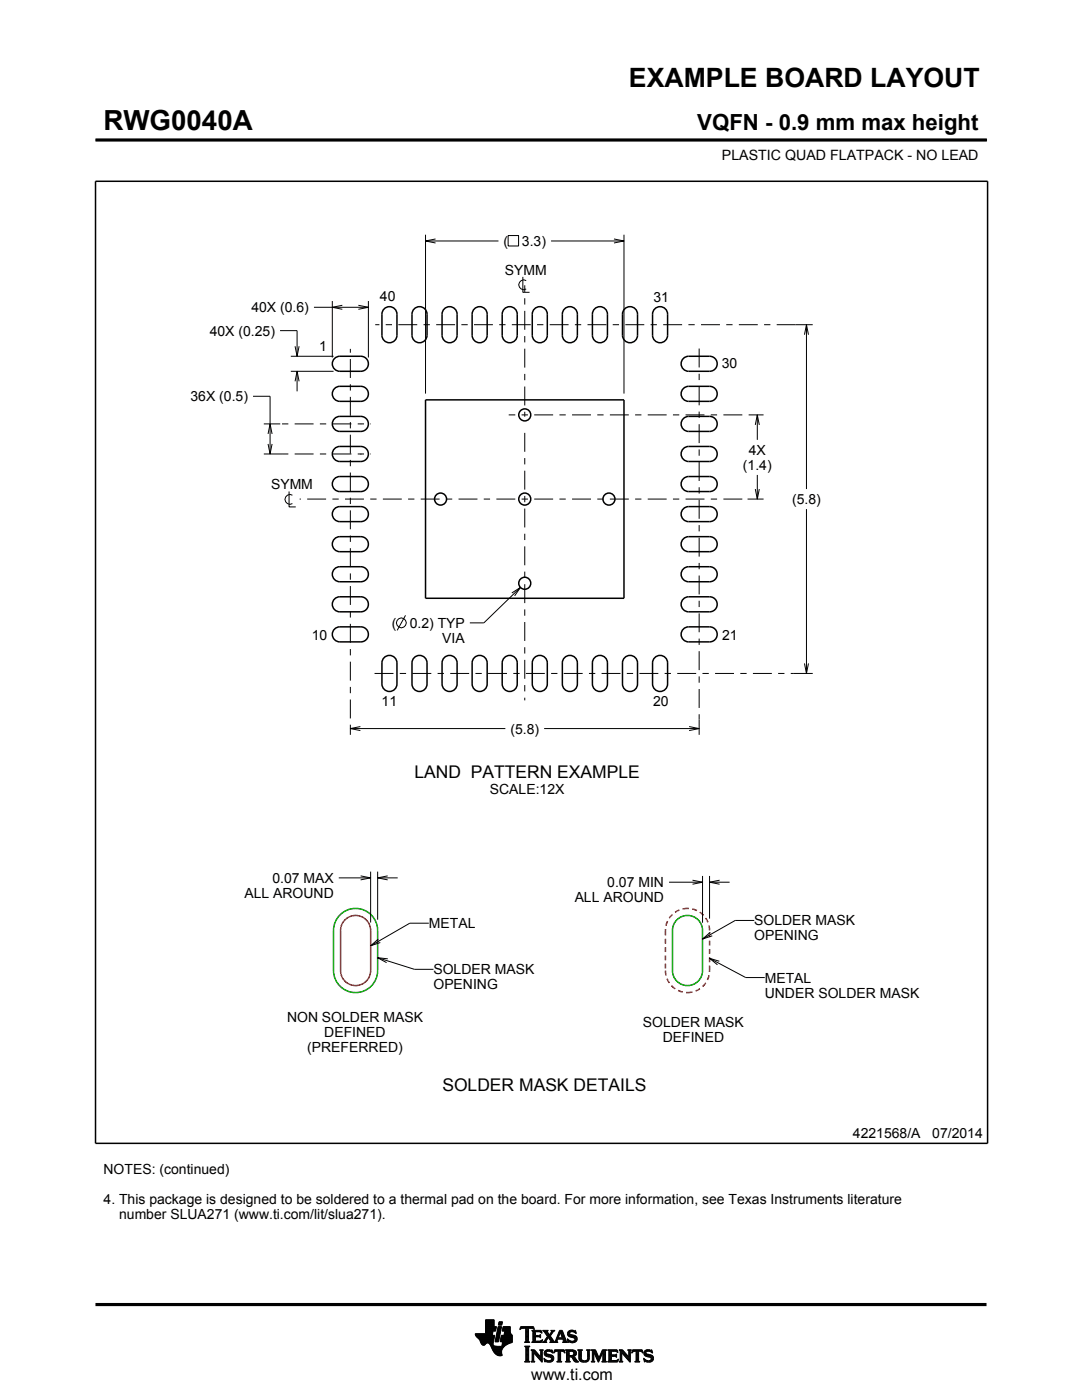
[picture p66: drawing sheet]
<svg xmlns="http://www.w3.org/2000/svg" width="216mm" height="279mm" viewBox="0 0 216 279" stroke-linecap="round" stroke-linejoin="round" font-family="sans-serif">
<defs><g id="words">
<text font-size="5.5" x="20.6" y="26">RWG0040A</text>
<text font-size="5.3" x="125.5" y="17.4">EXAMPLE BOARD LAYOUT</text>
<text font-size="4.4" x="139.1" y="26">VQFN - 0.9 mm max height</text>
<g font-size="3.5">
<text x="82.7" y="155.3">LAND PATTERN EXAMPLE</text>
<text x="88.3" y="217.7">SOLDER MASK DETAILS</text>
</g>
<text font-size="3.2" x="106" y="275.3">www.ti.com</text>
<g font-size="2.8">
<text x="144.1" y="32">PLASTIC QUAD FLATPACK - NO LEAD</text>
<text x="100.5" y="49.1">(</text>
<text x="104.1" y="49.1">3.3)</text>
<text x="100.7" y="54.8">SYMM</text>
<text x="50.2" y="62.3">40X (0.6)</text>
<text x="75.8" y="60">40</text>
<text x="130.4" y="60.2">31</text>
<text x="41.8" y="67">40X (0.25)</text>
<text x="63.7" y="70.1">1</text>
<text x="144" y="73.5">30</text>
<text x="38" y="80.1">36X (0.5)</text>
<text x="148.2" y="93.8">(1.4)</text>
<text x="149.4" y="90.8">4X</text>
<text x="54.1" y="97.7">SYMM</text>
<text x="158.1" y="100.6">(5.8)</text>
<text x="78.2" y="125.3">(</text>
<text x="81.7" y="125.3">0.2) TYP</text>
<text x="62.2" y="127.7">10</text>
<text x="88.3" y="128.3">VIA</text>
<text x="144.1" y="127.8">21</text>
<text x="76.2" y="140.9">11</text>
<text x="130.3" y="141">20</text>
<text x="101.8" y="146.4">(5.8)</text>
<text x="97.7" y="158.4">SCALE:12X</text>
<text x="48.8" y="179.2">ALL AROUND</text>
<text x="54.4" y="176.2">0.07 MAX</text>
<text x="121.2" y="177.1">0.07 MIN</text>
<text x="85.6" y="185.2">METAL</text>
<text x="114.7" y="180.1">ALL AROUND</text>
<text x="150.5" y="184.7">SOLDER MASK</text>
<text x="150.5" y="187.7">OPENING</text>
<text x="86.5" y="194.5">SOLDER MASK</text>
<text x="86.5" y="197.5">OPENING</text>
<text x="152.6" y="196.1">METAL</text>
<text x="57.3" y="204">NON SOLDER MASK</text>
<text x="152.6" y="199.1">UNDER SOLDER MASK</text>
<text x="61.3" y="210">(PREFERRED)</text>
<text x="64.7" y="207">DEFINED</text>
<text x="128.3" y="204.9">SOLDER MASK</text>
<text x="132.2" y="207.9">DEFINED</text>
<text x="170.2" y="227.2">4221568/A</text>
<text x="186" y="227.2">07/2014</text>
<text x="20.7" y="234.4">NOTES: (continued)</text>
<text x="20.7" y="240.4">4. This package is designed to be soldered to a thermal pad on the board. For more information, see Texas Instruments literature</text>
<text x="23.8" y="243.4">number SLUA271 (www.ti.com/lit/slua271).</text>
</g>
</g></defs>
<g fill="none" stroke="#000" stroke-width=".2">
<path d="M19.1 27.9h177.7M196.8 27.7v.5M84.9 46.8v31.8M84.9 48.1h14.6M86.9 47.7l-2 .4 2 .4M101.4 47h2.1v2.1h-2.1zM104.3 55.3v3h1.4M105 56a.98 .98 0 0 0-1.5 .8 .98 .98 0 0 0 1.5 .9M110 48.1h14.5M122.5 47.7l2 .4-2 .4M124.5 46.8v31.8M50.5 79.1h3.4v11.5"/>
<path d="M55.9 66h3.4v5.1M58 74.1h8.6M58 71.1h8.6M58.9 69.1l.4 2 .4-2M58.9 76.1l.4-2 .4 2M59.3 74.1v4M62.6 61.3h10.9M66.3 60.1v11.3M68.3 60.9l-2 .4 2 .4M71.5 60.9l2 .4-2 .4M73.5 60.1v11.3M158.8 64.8h3.4"/>
<path d="M160.5 66.8l.4-2 .4 2M160.9 64.8v32.8M52.6 90.6h3.7M52.6 84.6h3.3M53.5 88.6l.4 2 .4-2M53.5 86.6l.4-2 .4 2M57.7 98.1v3.1h1.3M58.3 98.8a.98 .98 0 0 0-1.5 .9 .98 .98 0 0 0 1.5 .8M149.2 99.6h3.2M149.4 82.8h3M150.7 97.6l.4 2 .4-2M150.7 84.8l.4-2 .4 2"/>
<path d="M151.1 82.8v5M151.1 94.8v4.8M102.1 118.3l1.7-1.1-1.1 1.7M103.8 117.2l-7.2 7.1h-2.8M160.9 101.6v32.8M80.9 122.8l-1.7 3M158.4 134.4h3.8M160.5 132.4l.4 2 .4-2M69.9 145.4h30.9M69.9 144.6v2.1M71.9 145l-2 .4 2 .4M108.6 145.4h30.9"/>
<path d="M137.5 145l2 .4-2 .4M139.5 143.6v3.1M67.6 175.2h6.4M72 174.8l2 .4-2 .4M74 173.9v10.2M75.4 173.9v9.6M75.4 175.2h4M77.4 174.8l-2 .4 2 .4M133.5 176.1h6.7M138.2 175.7l2 .4-2 .4M140.2 174.8v9.4M141.6 174.8v8.5"/>
<path d="M141.6 176.1h4M143.6 175.7l-2 .4 2 .4M75.4 191.1l7.3 2.4h3.8M75.5 187.4l-1.5 1.4 1.9-.7M77.4 191.4l-2-.3 1.7 1M85.6 184.2h-3.8l-7.8 4.6M141.6 191.3l7.2 3.8h3.8M141.7 186.1l-1.5 1.3 1.9-.6M143.5 191.8l-1.9-.5 1.6 1.2M150.5 183.7h-3.8l-6.5 3.7M94.8 266.2h3.5M94.8 266.3h3.5"/>
<path d="M94.9 266.4h3.3M94.9 266.5h3.8l-.2 1.2M94.9 266.5h3.8M95 266.6h3.7M95 266.7h3.7M95.1 266.8h3.6M95.2 266.9h3.4M95.3 267h3.3M95.4 267.1h3.2M95.5 267.2h3.1M95.6 267.3h3M95.7 267.4h2.8"/>
<path d="M95.7 267.5h2.8M95.7 267.5l.4 .7 .3 .3 .3-.1 .5-.4 .4 .1 .8 1.5M95.8 267.6h2.7M95.8 267.7h2.7M95.9 267.8h2.6M95.9 267.9h2.5M95.9 268h2.5M96 268h1.1M96 268.1h1M96.1 268.2h.8M96.1 268.3h.7M96.2 268.4h.6"/>
<path d="M96.3 268.4h.4M96.9 266.1h1.4M96.9 266h1.4M96.9 265.9h1.4M96.9 265.8h1.5M96.9 265.7h1.5M96.9 264.7l2.2 .1-.2 .9h-.5l-.2 .8M96.9 265.6h2M96.9 265.5h2M96.9 265.4h2M96.9 265.3h2.1M96.9 265.2h2.1"/>
<path d="M96.9 265.1h2.1M96.9 265h2.1M96.9 264.9h2.1M96.9 264.8h2.2M96.9 264.6h1.7M96.9 264.5h1.7M96.9 264.4h1.7M96.9 264.3h1.7M96.9 264.2h1.7M96.9 264.1h1.7M96.9 264h1.7M96.9 263.9h1.7"/>
<path d="M96.9 263.8h1.7M96.9 263.7h1.7M96.9 263.6h1.7M96.9 263.5h1.7M96.9 263.4h1.7M97.5 268h.9M97.6 268.1h.8M97.7 268.2h.7M97.7 268.3h.7M97.8 268.4h.6M97.9 268.5h.6M97.9 268.6h.7"/>
<path d="M98 268.7h1.1M98 268.8h2.6M98 268.8h2.5M98.1 268.9h2.3M98.1 269h2.3M98.1 269.1h2.2M98.2 269.2h2.1M98.2 269.2h2M98.2 269.3h2M98.3 269.4h1.9M98.3 269.5h1.8M98.4 269.6h1.7"/>
<path d="M98.4 269.6l.6 .7 .6 .3 .6-.1-.1-.7M98.4 268v.4l.3 .2 2 .1M98.5 269.7h1.6M98.5 267.7l-.1 .3M98.5 269.8h1.6M98.6 269.9h1.5M98.6 264.8v-1.4h-1.7v2.8h-2.1l.2 .5 .7 .8M98.6 270h1.5M98.7 270h1.4M98.8 270.1h1.3M98.8 267.7h.7M98.8 267.6h.7"/>
<path d="M98.8 267.5h.7M98.9 270.2h1.2M98.9 267.4h.7M98.9 267.3h.7M98.9 267.2h.7M98.9 267.1h.7M98.9 267h.7M98.9 270.3h1.3M99 266.9h.6M99 266.9h.7M99 266.8h.7M99 266.7h.7"/>
<path d="M99 266.6h.7M99 266.5h.7M99.1 270.4h1.1M99.1 266.4h.7M99.1 266.3h.7M99.1 266.2h.7M99.1 266.1h.7M99.1 266h.7M99.2 265.9h.7M99.2 265.8h.7M99.2 270.4h1M99.2 265.7h.7"/>
<path d="M99.2 265.6h.7M99.2 265.5h.7M99.3 265.4h.6M99.3 265.4h.7M99.3 265.3h.7M99.3 265.2h.7M99.3 265.1h.7M99.3 265h.7M99.4 270.5h.8M99.4 264.9h.7M99.4 264.8h.7M99.4 264.8h.7l-.6 3h-.7z"/>
<path d="M99.5 264.4h.6M99.5 264.3h.7M99.5 264.2h.7M99.5 264.1h.7M99.5 264h.7M99.5 263.9h.7M99.6 263.8h.7M99.6 263.8h.7l-.2 .7h-.7zM99.8 270.6h.1M99.8 267.7h2.4M99.8 267.6h2.4M99.8 267.5h2.4"/>
<path d="M99.9 267.4h2.3M99.9 267.3h2.3M99.9 267.2h2.3M99.9 267.1h2.3M99.9 267h2.3M99.9 266.9h2.3M100 266.9h2.2M100 266.8h2.2M100 266.7h2.2M100 266.6h2.2M100 266.5h2.2M100.1 268.6h.7"/>
<path d="M100.2 268.5h.7M100.2 268.4h.8M100.2 268.4h.9M100.2 268.3h1M100.2 268.2h1.2M100.2 265.6h1.6M100.2 268.1h1.4M100.2 265.5h1.6M100.2 268h1.6M100.3 265.4h1.5M100.3 268h1.7M100.3 267.9h1.9"/>
<path d="M100.3 265.3h1.5M100.3 267.8h1.9M100.3 265.2h1.5M100.3 265.1h1.5M100.3 265h1.5M100.4 264.9h1.4M100.4 264.8h1.4M100.6 266.5l.1-.8h-.5l.2-.9h1.4l.1 1.1 .3 .6v1.4l-1.3 .6M100.6 266.4h1.5M100.6 266.3h1.4M100.6 266.2h1.4M100.6 266.1h1.3"/>
<path d="M100.7 266h1.2M100.7 265.9h1.2M100.7 265.8h1.1M100.7 265.7h1.1M100.9 268.5l-.6 .6-.2 .7M102.2 266.5h-2.2l-.2 1.1 .1 .2h.4l-.2 .9M103.7 265.3h.1M103.8 265.2h.2M103.8 265h2.8M103.8 264.9h2.7M103.9 264.8h2.6M104.7 267.8h1"/>
<path d="M104.7 271.8h1.1M104.7 268.7h1M104.8 267.7h.7M104.8 271.7h.8M104.9 265.2h.6M104.9 268.9h.6M104.9 267.6h.6M104.9 267.5v-2.3l-.7-.1-.4 .3 .1-.6h2.6l.1 .6-.4-.3-.7 .1v2.3M104.9 267.5l-.2 .3M104.9 267.5h.6M104.9 267.4h.6M104.9 267.3h.6"/>
<path d="M104.9 267.2h.6M104.9 267.1h.6M104.9 267h.6M104.9 266.8h.6M104.9 266.7h.6M104.9 266.6h.6M104.9 266.5h.6M104.9 266.4h.6M104.9 266.3h.6M104.9 266.2h.6M104.9 266.1h.6M104.9 265.9h.6"/>
<path d="M104.9 265.8h.6M104.9 265.7h.6M104.9 265.6h.6M104.9 265.5h.6M104.9 265.4h.6M104.9 265.3h.6M104.9 271.5h.6M104.9 269h.6M104.9 271.4h.6M104.9 271.4v-2.4l-.2-.4h1.1l-.3 .4v2.4M104.9 271.4l-.2 .4h1.1l-.3-.4M104.9 271.3h.6"/>
<path d="M104.9 271.2h.6M104.9 271.1h.6M104.9 271h.6M104.9 270.9h.6M104.9 270.8h.6M104.9 270.6h.6M104.9 270.5h.6M104.9 270.4h.6M104.9 270.3h.6M104.9 270.2h.6M104.9 270.1h.6M104.9 270h.6"/>
<path d="M104.9 269.9h.6M104.9 269.8h.6M104.9 269.6h.6M104.9 269.5h.6M104.9 269.4h.6M104.9 269.3h.6M104.9 269.2h.6M104.9 269.1h.6M105.5 267.5l.2 .3M105.7 267.8h-1M105.9 271.8h.8M105.9 269.4h.8"/>
<path d="M106.1 269.5h.7M106.1 267.8h2M106.1 271.7h.5M106.2 269.6h.7M106.2 271.5h.3M106.2 265.6h1.8M106.2 269.8h.8M106.2 271.4h.3M106.2 269.8l-.3-.4h.8l1.2 1.4M106.2 271.4l-.3 .4h.8l-.2-.4M106.2 271.3h.3M106.2 271.2h.3"/>
<path d="M106.2 271.1h.3M106.2 271h.3M106.2 270.9h.3M106.2 270.8h.3M106.2 270.6h.3M106.2 270.5h.3M106.2 270.4h.3M106.2 270.3h.3M106.2 270.2h.3M106.2 270.1h.3M106.2 270h1M106.2 269.9h.9"/>
<path d="M106.2 269.8v1.6M106.3 267.7h1.8M106.3 265.7h1.8M106.3 267.6h.6M106.3 265.8h.6M106.3 267.5l-.2 .3M106.3 267.5h.5M106.3 267.4h.5M106.3 267.3h.5M106.3 267.2h.5M106.3 267.1h.5M106.3 267h.5"/>
<path d="M106.3 266.8h.5M106.3 266.7h1.6M106.3 266.6h1.6M106.3 266.5h.5M106.3 266.4h.5M106.3 266.3h.5M106.3 266.2h.5M106.3 266.1h.5M106.3 265.9h.5M106.4 265.2h.2M106.5 270h.1M106.5 270v1.4"/>
<path d="M106.5 265.3h.1M106.6 270.1h.7M106.7 270.2h.7M106.8 270.3h.7M106.8 265.9l.1-.1h.7l.6 .2-.2-.5h-1.9l.2 .3v1.7M106.8 265.9v.6h.8l.3-.2v.7l-.3-.2h-.8l.1 .8h.9l.5-.2M106.9 270.4h.7M107 270.5h.7M107.1 270.6h.7M107.2 270.8h1M107.3 270.9h.9M107.4 271h.8"/>
<path d="M107.5 271.1h.7M107.6 271.2h.6M107.6 266.5h.3M107.7 271.3h.5M107.7 269.4h.7M107.7 266.8h.2M107.7 267.6h.5M107.8 266.4h.1M107.8 271.4h.4M107.8 267h.1M107.8 265.8h.3M107.8 269.5h.5"/>
<path d="M107.9 271.5h.3M107.9 269.6h.3M107.9 269.8h.3M107.9 270.6h.3M107.9 270.5h.3M107.9 270.4h.3M107.9 270.3h.3M107.9 270.2h.3M107.9 270.1h.3M107.9 270h.3M107.9 269.9h.3M107.9 269.8v1"/>
<path d="M108 271.7h.2M108 265.9h.1M108 267.5h.2M108.1 271.8h.1M108.1 266.1h.1M108.2 267.4h.1M108.2 269.8l.2-.4h-.7l.2 .4M108.2 269.8v2.1l-1.7-1.9M108.2 267.8h.9M108.3 267.4l-.2 .5-2-.1M108.3 265.6h1M108.5 267.7h.5"/>
<path d="M108.5 271.1l.2 .7 .2-.1 .6 .2 .7-.2 .3-.6M108.5 271.1h.1M108.5 265.7h.7M108.5 271.2h.2M108.6 271.3h.2M108.6 270.1l.2 .5 1.1 .3 .1 .3-.1 .3h-.5l-.9-.4M108.6 270.1h.4M108.6 270h.4M108.6 270.2h.6M108.6 267.6h.4M108.6 271.4h.4M108.6 269.9h.4"/>
<path d="M108.6 270.3h1M108.6 265.8h.7M108.6 271.5h.8M108.6 269.8h.5M108.7 271.7h1.5M108.7 270.4h1.3M108.7 267.5h.3M108.7 271.8h.1M108.7 265.9h.6M108.7 269.6h1.5M108.8 267.4h.3M108.8 270.5h1.5"/>
<path d="M108.8 266.1h.6M108.8 269.5h1.4M108.8 267.3h.4M108.9 266.2h.6M108.9 267.2h.4M108.9 266.3h.6M108.9 270.6h1.5M109 267.1h.3M109 270l.2 .2 1.1 .3 .2 .6M109 270l.1-.3h.4l.8 .3-.1-.6-.2 .1-.6-.1-.6 .2-.2 .5M109 266.4h1M109.1 271.8h.9"/>
<path d="M109.1 269.4h.7M109.1 267h.9M109.1 266.5h.8M109.1 267.8h-.9M109.2 266.8h.8M109.2 266.6h.6M109.2 266.7h.7M109.2 266.7l-.6 1-.4 .1M109.3 270.8h1.1M109.5 267.1h.6M109.6 267.2h.6M109.7 271.5h.7"/>
<path d="M109.7 267.3h.6M109.7 267.8l.2-.1-.5-.8-.4 .8 .1 .1M109.7 267.8h1.6M109.7 266.3h.4M109.7 267.4h.6M109.8 270.9h.7M109.8 266.2h.3M109.8 266.6l.9 1.2 1-2.3h.5l.8 2.1 .3 .2M109.8 267.5h.6M109.9 266.1h.3M109.9 269.8h.4M109.9 267.6h.6"/>
<path d="M109.9 267.7h.7M109.9 271.4h.5M109.9 265.9h.4M110 271h.5M110 265.6h.7M110 265.9l.1-.2-.2-.2h.8l-.9 1.1M110 265.9l-.4 .5-.4-.6 .2-.3h-1.1l.9 1.2M110 271.3h.5M110 265.8h.4M110 271.1h.5M110 271.2h.5M110.1 269.4h.1"/>
<path d="M110.1 265.7h.4M110.1 269.9h.2M110.2 270h.1M110.5 270h.1M110.5 269.9h.2M110.5 269.8h.3M110.6 269.6h2.1M110.6 269.5h2M110.6 269.4h2M110.7 267.7h.5M110.8 267.6h.4M110.9 267.5h.3"/>
<path d="M110.9 267.4h.3M111 267.3h.3M111 267.2h1.8M111 267.1h1.8M111.1 267h.3M111.1 271.8h1M111.1 266.8h.4M111.2 266.7h.3M111.2 267.5v.3h.1M111.2 267.5l.1-.2h1l.1 .2M111.2 266.6h.3M111.3 266.5h.3"/>
<path d="M111.3 271.7h.6M111.3 266.4h.3M111.3 271.5h.6M111.3 267.8h-1.6M111.3 269.8h.6M111.4 266.3h.3M111.4 271.4h.5M111.4 270.1h.5M111.4 270h.5M111.4 269.9h.5M111.4 270.5h.5M111.4 270.4h.5"/>
<path d="M111.4 270.3h.5M111.4 270.2h.5M111.4 271.1h.5M111.4 271h.5M111.4 270.9h.5M111.4 270.8h.5M111.4 270.6h.5M111.4 271.4l-.1-1.7h-.4l-.4 .4 .2-.7h1.9l.1 .7-.4-.4h-.4v1.7M111.4 271.4l-.3 .4h1l-.2-.4M111.4 271.3h.5M111.4 271.2h.5M111.4 266.2h.3"/>
<path d="M111.4 266.1h.4M111.5 265.9h.9M111.5 265.8h.8M111.6 265.7h.7M111.6 265.6h.6M111.8 265.9l.4 1.1h-.8zM111.9 266.1h.5M111.9 266.2h.5M111.9 266.3h.6M112 266.4h.5M112 266.5h.6M112.1 266.6h.5"/>
<path d="M112.1 266.7h.6M112.1 266.8h.6M112.2 267h.5M112.2 267.8h1.1M112.3 267.3h.6M112.3 267.4h.6M112.4 267.5h.6M112.4 267.5v.3h-.2M112.4 269.8h.3M112.4 267.6h.6M112.4 267.7h.7M112.6 269.9h.1"/>
<path d="M112.6 270h.2M112.8 271.8h1M112.8 269.4h1.6M113 269.5h1.7M113 271.7h.7M113 269.6h1.9M113 271.5h.6M113 269.8h.6M113 271.4h.6M113 271.4l-.2 .4h1l-.2-.4M113 271.3h.6M113 271.2h.6"/>
<path d="M113 271.1h.6M113 271h.6M113 270.9h.6M113 270.8h1.5M113 270.6h1.6M113 270.5h1.8M113 270.4h.6M113 270.3h.6M113 270.2h.6M113 270.1h.6M113 270h.6M113 269.9h.6"/>
<path d="M113 269.8v1.6M113 269.8l-.2-.4h1.5l.6 .2 .1 .5M113.2 267.3h.2M113.2 267.4h.3M113.2 266.2l.3 .5 1 .3 .2 .3M113.2 266.2h.5M113.2 266.3h.6M113.2 266.1h.5M113.3 267.5h.3M113.3 267.8h-1.1M113.3 266.4h.9M113.3 265.9h.4"/>
<path d="M113.3 267.6h.6M113.3 266.5h1.3M113.3 267.7h1.6M113.3 265.8h.5M113.3 267.8h.2M113.4 266.6h1.5M113.4 265.7h1.5M113.5 266.7h1.5M113.5 265.6h1.4M113.6 269.9l.1-.2h.5l.3 .4M113.6 269.9v.6M113.7 267.8h1.1"/>
<path d="M113.8 266.8h1.3M113.8 265.5h.6M114 268h.4M114.1 270.9h.6M114.2 271h.6M114.2 271.1h.7M114.3 271.2h.6M114.3 267h.8M114.3 269.8h.7M114.3 270.4h.6M114.4 271.3h.6M114.4 271.3l.4 .5h.7"/>
<path d="M114.4 271.3l-.3-.4-.5-.1v.6M114.4 270.7l1.1 1.1M114.4 270.7h.1M114.4 271.4h.7M114.4 269.9h.6M114.4 270.3h.6M114.5 267.6h.5M114.5 270.2h.5M114.5 270h.5M114.5 265.8h.4M114.5 270.1h.5M114.5 270.1l-.2 .3-.3 .1"/>
<path d="M114.5 271.5h.7M114.6 271.7h.7M114.6 267.1h.6M114.6 267.5h.5M114.7 267.2h.5M114.7 267.4h.5M114.7 265.9h.3M114.7 267.3h.5M114.7 271.8h.8M114.8 266.1h.2M114.9 266.2h.1M114.9 266.2l-.7-.4h-.4l-.1 .2 .1 .3 1.1 .4 .3 .5"/>
<path d="M114.9 266.2l-.1-.7-.2 .1-.5-.1-.6 .2-.3 .5M115 270.1l-.1 .4-.5 .2M115.2 267.2l-.3 .6-.7 .2-.6-.2-.2 .1-.2-.7 .9 .5 .4-.1 .2-.3M115.3 269.4h.9M115.4 269.5h.7M115.5 269.6h.5M115.5 269.8h.5M115.5 269.8v1.4l.4 .5 .6 .2 .6-.1 .4-.3 .1-.5M115.5 271h.5M115.5 270.9h.5M115.5 270.8h.5M115.5 270.6h.5"/>
<path d="M115.5 270.5h.5M115.5 270.4h.5M115.5 270.3h.5M115.5 270.2h.5M115.5 270.1h.5M115.5 270h.5M115.5 269.9h.5M115.5 271.1h.5M115.5 271.2h.5M115.5 271.3h.6M115.6 271.4h.6M115.7 271.5h.8"/>
<path d="M115.8 271.7h1.5M116 271l.2 .4 .5 .2 .4-.2 .2-.4M116 269.8l.2-.4h-.9l.2 .4M116 269.8v1.2M116 271.8h1.1M116.8 271.5h.6M117 269.4h.8M117.1 271.4h.4M117.2 269.5h.5M117.2 271.3h.4M117.2 269.6h.4M117.2 271.2h.4"/>
<path d="M117.2 271.1h.4M117.3 269.8h.3M117.3 271h.3M117.3 270.9h.3M117.3 270.8h.3M117.3 270.6h.3M117.3 270.5h.3M117.3 270.4h.3M117.3 270.3h.3M117.3 270.2h.3M117.3 270.1h.3M117.3 270h.3"/>
<path d="M117.3 269.9h.3M117.6 269.8l.2-.4h-.8l.2 .3 .1 1.3M117.6 269.8v1.2M118 271.8h.7M118 269.4h.8M118.1 269.5h.8M118.1 271.7h.5M118.2 269.6h.7M118.2 271.5h.3M118.2 269.8h.8M118.2 271.4h.3M118.2 271.4l-.2 .4h.7l-.2-.4"/>
<path d="M118.2 271.3h.3M118.2 271.2h.3M118.2 271.1h.3M118.2 271h.3M118.2 270.9h.3M118.2 270.8h.3M118.2 270.6h.3M118.2 270.5h.3M118.2 270.4h.3M118.2 270.3h.3M118.2 270.2h.3M118.2 270.1h.3"/>
<path d="M118.2 270h.9M118.2 269.9h.8M118.2 269.8v1.6M118.6 270.1h.5M118.6 270.2h.6M118.7 270.3h.5M118.7 270.4h.6M118.8 270.5h.5M118.8 270.6h.6M118.9 270.8h.5M118.9 270.9h.6M119 271h.8"/>
<path d="M119 271.1h.8M119.1 271.2h.6M119.1 271.3h.6M119.2 271.4h.4M119.2 271.5h.4M119.3 271.7h.2M119.3 271.8h.2M119.6 270.9h.3M119.6 270.8h.3M119.7 270.6h.3M119.7 270.5h.3M119.8 270.4h.3"/>
<path d="M119.8 270.3h.3M119.9 270.2h.3M119.9 270.1h.3M120 270h.8M120 269.9h.8M120 269.8h.8M120.1 271.8h1M120.1 269.6h.7M120.1 269.5h.8M120.2 269.4h.9M120.2 271.7h.7M120.3 271.5h.5"/>
<path d="M120.3 271.4h.5M120.3 271.4l-.2 .4h1l-.3-.4M120.3 271.4v-1.5l-.9 2-.9-2v1.5M120.3 271.3h.5M120.3 271.2h.5M120.3 271.1h.5M120.3 271h.5M120.3 270.9h.5M120.3 270.8h.5M120.3 270.6h.5M120.3 270.5h.5M120.3 270.4h.5"/>
<path d="M120.3 270.3h.5M120.3 270.2h.5M120.3 270.1h.5M120.8 269.8l.3-.4h-.9l-.7 1.6-.7-1.6h-.8l.2 .4M120.8 269.8v1.6M121.2 271.8h2M121.2 269.4h1.9M121.4 269.5h1.8M121.4 271.7h1.9M121.5 269.6h1.7M121.5 271.5h1.8M121.5 269.8h.5"/>
<path d="M121.5 271.4h.5M121.5 269.9h.5M121.5 269.8v1.6M121.5 269.8l-.3-.4h1.9l.2 .6M121.5 270.3h.5M121.5 270.2h.5M121.5 270.1h.5M121.5 270h.5M121.5 270.9h.5M121.5 270.8h.5M121.5 270.6h1.5M121.5 270.5h1.5"/>
<path d="M121.5 270.4h1.5M121.5 271.3h.5M121.5 271.2h.5M121.5 271.1h.5M121.5 271h.5M122.6 270.4l.4-.2v.7l-.2-.2h-.8v.8h.2M122.9 270.8h.1M122.9 270.3h.1M123 269.8h.3M123.1 271.4h.3M123.2 269.9h.1M123.3 270h.1"/>
<path d="M123.3 270l-.4-.3h-.8l-.1 .7M123.3 271.3h.1M123.4 271.2h.1M123.4 271.2l-.3 .3h-.4M123.4 271.2l-.2 .6h-2l.3-.4M123.5 271.8h.8M123.5 269.4h.7M123.6 269.5h.7M123.7 271.7h.5M123.7 269.6h.7M123.7 271.5h.4M123.7 269.8h.8"/>
<path d="M123.7 271.4h.4M123.7 271.4l-.2 .4h.8l-.2-.4M123.7 271.3h.4M123.7 271.2h.4M123.7 271.1h.4M123.7 271h.4M123.7 270.9h.4M123.7 270.8h.4M123.7 270.6h.4M123.7 270.5h.4M123.7 270.4h.4M123.7 270.3h.4"/>
<path d="M123.7 270.2h.4M123.7 270.1h.4M123.7 270h1M123.7 269.9h.9M123.7 269.8v1.6M124.1 270v1.4M124.1 270h.1M124.2 270.1h.6M124.2 270.2h.7M124.3 270.3h.7M124.4 270.4h.7M124.5 270.5h.7"/>
<path d="M124.6 270.6h.7M124.7 270.8h1.1M124.8 270.9h1M124.9 271h.9M125 271.1h.8M125.1 271.2h.7M125.2 271.3h.6M125.2 269.4h.8M125.3 271.4h.5M125.4 269.5h.5M125.4 271.5h.4M125.4 269.6h.4"/>
<path d="M125.5 269.8h.3M125.5 269.8l-.1 1-1.2-1.4h-.7l.2 .4M125.5 269.9h.3M125.5 270.2h.3M125.5 270.1h.3M125.5 270h.3M125.5 270.4h.3M125.5 270.3h.3M125.5 270.6h.3M125.5 270.5h.3M125.5 271.7h.3M125.6 271.8h.2"/>
<path d="M125.8 269.8l.2-.4h-.8l.3 .4M125.8 269.8v2.1l-1.7-1.9M126 270h.1M126.1 269.9h.1M126.1 269.8h.3M126.1 269.6h2.1M126.2 269.5h2M126.2 269.4h2M126.6 271.8h1.1M126.9 271.7h.6M126.9 271.5h.5M126.9 269.8h.5"/>
<path d="M126.9 271.4h.5M126.9 270.1h.5M126.9 270h.5M126.9 269.9h.5M126.9 270.5h.5M126.9 270.4h.5M126.9 270.3h.5M126.9 270.2h.5M126.9 271.1h.5M126.9 271h.5M126.9 270.9h.5M126.9 270.8h.5"/>
<path d="M126.9 270.6h.5M126.9 271.4v-1.7h-.5l-.3 .4 .1-.7h1.9l.2 .7-.4-.4h-.5v1.7M126.9 271.4l-.3 .4h1.1l-.3-.4M126.9 271.3h.5M126.9 271.2h.5M128 269.8h.3M128.1 269.9h.2M128.2 270h.1M128.4 271.1l.2 .7 .2-.1 .6 .2 .7-.2 .3-.6M128.4 271.1h.1M128.4 271.2h.2M128.5 271.3h.2"/>
<path d="M128.5 270.1l.1 .4 .5 .3M128.5 270.1h.4M128.5 270h.4M128.5 270.2h.6M128.5 271.4h.4M128.5 269.9h.4M128.5 270.3h1M128.5 271.5h.8M128.5 269.8h.5M128.6 271.7h1.5M128.6 270.4h1.3M128.6 271.8h.1"/>
<path d="M128.6 269.6h1.5M128.7 270.5h1.5M128.7 269.5h1.4M128.8 270.6h1.5M128.9 270l.1-.3h.4l.8 .3-.1-.6-.2 .1-.6-.1-.6 .2-.2 .5M128.9 270l.2 .2 1.1 .3 .2 .6M128.9 271.8h1M129 269.4h.7M129.1 270.8l.7 .2 .1 .4-.7 .1-.8-.4M129.2 270.8h1.1M129.6 271.5h.7M129.6 270.9h.8"/>
<path d="M129.8 269.8h.4M129.8 271.4h.5M129.9 271h.5M129.9 271.3h.5M129.9 271.1h.5M129.9 271.2h.5M129.9 269.4h.2M130 269.9h.2M130.1 270h.1"/>
<circle cx="80.1" cy="124.3" r=".98"/>
</g>
<g fill="none" stroke="#000" stroke-width=".3">
<path d="M19.1 36.2h178v192h-178zM66.6 71.7l.7-.5 .5-.1h4.2a1.5 1.5 0 0 1 1.5 1.5 1.5 1.5 0 0 1-1.5 1.5h-4.2a1.5 1.5 0 0 1-1.3-.8 1.5 1.5 0 0 1 .1-1.6zM66.6 77.7l.7-.5 .5-.1h4.2a1.5 1.5 0 0 1 1.5 1.5 1.5 1.5 0 0 1-1.5 1.5h-4.2a1.5 1.5 0 0 1-1.3-.8 1.5 1.5 0 0 1 .1-1.6zM76.8 61.5a1.5 1.5 0 0 1 1.6-.1 1.5 1.5 0 0 1 .8 1.3v4.2a1.5 1.5 0 0 1-1.5 1.5 1.5 1.5 0 0 1-1.5-1.5v-4.2l.1-.5zM82.8 61.5a1.5 1.5 0 0 1 1.6-.1 1.5 1.5 0 0 1 .8 1.3v4.2a1.5 1.5 0 0 1-1.5 1.5 1.5 1.5 0 0 1-1.5-1.5v-4.2l.1-.5zM84.9 79.8h39.6v39.6h-39.6zM88.8 61.5a1.5 1.5 0 0 1 1.6-.1 1.5 1.5 0 0 1 .8 1.3v4.2a1.5 1.5 0 0 1-1.5 1.5 1.5 1.5 0 0 1-1.5-1.5v-4.2l.1-.5zM94.8 61.5a1.5 1.5 0 0 1 1.6-.1 1.5 1.5 0 0 1 .8 1.3v4.2a1.5 1.5 0 0 1-1.5 1.5 1.5 1.5 0 0 1-1.5-1.5v-4.2l.1-.5zM100.8 61.5a1.5 1.5 0 0 1 1.6-.1 1.5 1.5 0 0 1 .8 1.3v4.2a1.5 1.5 0 0 1-1.5 1.5 1.5 1.5 0 0 1-1.5-1.5v-4.2l.1-.5zM106.8 61.5a1.5 1.5 0 0 1 1.6-.1 1.5 1.5 0 0 1 .8 1.3v4.2a1.5 1.5 0 0 1-1.5 1.5 1.5 1.5 0 0 1-1.5-1.5v-4.2l.1-.5zM112.8 61.5a1.5 1.5 0 0 1 1.6-.1 1.5 1.5 0 0 1 .8 1.3v4.2a1.5 1.5 0 0 1-1.5 1.5 1.5 1.5 0 0 1-1.5-1.5v-4.2l.1-.5zM118.8 61.5a1.5 1.5 0 0 1 1.6-.1 1.5 1.5 0 0 1 .8 1.3v4.2a1.5 1.5 0 0 1-1.5 1.5 1.5 1.5 0 0 1-1.5-1.5v-4.2l.1-.5z"/>
<path d="M124.8 61.5a1.5 1.5 0 0 1 1.6-.1 1.5 1.5 0 0 1 .8 1.3v4.2a1.5 1.5 0 0 1-1.5 1.5 1.5 1.5 0 0 1-1.5-1.5v-4.2l.1-.5zM130.8 61.5a1.5 1.5 0 0 1 1.6-.1 1.5 1.5 0 0 1 .8 1.3v4.2a1.5 1.5 0 0 1-1.5 1.5 1.5 1.5 0 0 1-1.5-1.5v-4.2l.1-.5zM136.2 71.7l.7-.5 .5-.1h4.2a1.5 1.5 0 0 1 1.5 1.5 1.5 1.5 0 0 1-1.5 1.5h-4.2a1.5 1.5 0 0 1-1.3-.8 1.5 1.5 0 0 1 .1-1.6zM136.2 77.7l.7-.5 .5-.1h4.2a1.5 1.5 0 0 1 1.5 1.5 1.5 1.5 0 0 1-1.5 1.5h-4.2a1.5 1.5 0 0 1-1.3-.8 1.5 1.5 0 0 1 .1-1.6zM66.6 83.7l.7-.5 .5-.1h4.2a1.5 1.5 0 0 1 1.5 1.5 1.5 1.5 0 0 1-1.5 1.5h-4.2a1.5 1.5 0 0 1-1.3-.8 1.5 1.5 0 0 1 .1-1.6zM66.6 89.7l.7-.5 .5-.1h4.2a1.5 1.5 0 0 1 1.5 1.5 1.5 1.5 0 0 1-1.5 1.5h-4.2a1.5 1.5 0 0 1-1.3-.8 1.5 1.5 0 0 1 .1-1.6zM66.6 95.7l.7-.5 .5-.1h4.2a1.5 1.5 0 0 1 1.5 1.5 1.5 1.5 0 0 1-1.5 1.5h-4.2a1.5 1.5 0 0 1-1.3-.8 1.5 1.5 0 0 1 .1-1.6zM136.2 83.7l.7-.5 .5-.1h4.2a1.5 1.5 0 0 1 1.5 1.5 1.5 1.5 0 0 1-1.5 1.5h-4.2a1.5 1.5 0 0 1-1.3-.8 1.5 1.5 0 0 1 .1-1.6zM136.2 89.7l.7-.5 .5-.1h4.2a1.5 1.5 0 0 1 1.5 1.5 1.5 1.5 0 0 1-1.5 1.5h-4.2a1.5 1.5 0 0 1-1.3-.8 1.5 1.5 0 0 1 .1-1.6zM136.2 95.7l.7-.5 .5-.1h4.2a1.5 1.5 0 0 1 1.5 1.5 1.5 1.5 0 0 1-1.5 1.5h-4.2a1.5 1.5 0 0 1-1.3-.8 1.5 1.5 0 0 1 .1-1.6zM66.9 119.4l.9-.3h4.2a1.5 1.5 0 0 1 1.5 1.5 1.5 1.5 0 0 1-1.5 1.5h-4.2a1.5 1.5 0 0 1-1.4-1 1.5 1.5 0 0 1 .5-1.7zM66.9 101.4l.9-.3h4.2a1.5 1.5 0 0 1 1.5 1.5 1.5 1.5 0 0 1-1.5 1.5h-4.2a1.5 1.5 0 0 1-1.4-1 1.5 1.5 0 0 1 .5-1.7z"/>
<path d="M66.9 107.4l.9-.3h4.2a1.5 1.5 0 0 1 1.5 1.5 1.5 1.5 0 0 1-1.5 1.5h-4.2a1.5 1.5 0 0 1-1.4-1 1.5 1.5 0 0 1 .5-1.7zM66.9 113.4l.9-.3h4.2a1.5 1.5 0 0 1 1.5 1.5 1.5 1.5 0 0 1-1.5 1.5h-4.2a1.5 1.5 0 0 1-1.4-1 1.5 1.5 0 0 1 .5-1.7zM136.5 119.4l.9-.3h4.2a1.5 1.5 0 0 1 1.5 1.5 1.5 1.5 0 0 1-1.5 1.5h-4.2a1.5 1.5 0 0 1-1.4-1 1.5 1.5 0 0 1 .5-1.7zM136.5 101.4l.9-.3h4.2a1.5 1.5 0 0 1 1.5 1.5 1.5 1.5 0 0 1-1.5 1.5h-4.2a1.5 1.5 0 0 1-1.4-1 1.5 1.5 0 0 1 .5-1.7zM136.5 107.4l.9-.3h4.2a1.5 1.5 0 0 1 1.5 1.5 1.5 1.5 0 0 1-1.5 1.5h-4.2a1.5 1.5 0 0 1-1.4-1 1.5 1.5 0 0 1 .5-1.7zM136.5 113.4l.9-.3h4.2a1.5 1.5 0 0 1 1.5 1.5 1.5 1.5 0 0 1-1.5 1.5h-4.2a1.5 1.5 0 0 1-1.4-1 1.5 1.5 0 0 1 .5-1.7zM66.9 125.4l.9-.3h4.2a1.5 1.5 0 0 1 1.5 1.5 1.5 1.5 0 0 1-1.5 1.5h-4.2a1.5 1.5 0 0 1-1.4-1 1.5 1.5 0 0 1 .5-1.7zM76.5 131.4a1.5 1.5 0 0 1 1.7-.5 1.5 1.5 0 0 1 1 1.4v4.2a1.5 1.5 0 0 1-1.5 1.5 1.5 1.5 0 0 1-1.5-1.5v-4.2zM82.5 131.4a1.5 1.5 0 0 1 1.7-.5 1.5 1.5 0 0 1 1 1.4v4.2a1.5 1.5 0 0 1-1.5 1.5 1.5 1.5 0 0 1-1.5-1.5v-4.2zM88.5 131.4a1.5 1.5 0 0 1 1.7-.5 1.5 1.5 0 0 1 1 1.4v4.2a1.5 1.5 0 0 1-1.5 1.5 1.5 1.5 0 0 1-1.5-1.5v-4.2zM94.5 131.4a1.5 1.5 0 0 1 1.7-.5 1.5 1.5 0 0 1 1 1.4v4.2a1.5 1.5 0 0 1-1.5 1.5 1.5 1.5 0 0 1-1.5-1.5v-4.2zM100.5 131.4a1.5 1.5 0 0 1 1.7-.5 1.5 1.5 0 0 1 1 1.4v4.2a1.5 1.5 0 0 1-1.5 1.5 1.5 1.5 0 0 1-1.5-1.5v-4.2z"/>
<path d="M106.5 131.4a1.5 1.5 0 0 1 1.7-.5 1.5 1.5 0 0 1 1 1.4v4.2a1.5 1.5 0 0 1-1.5 1.5 1.5 1.5 0 0 1-1.5-1.5v-4.2zM112.5 131.4a1.5 1.5 0 0 1 1.7-.5 1.5 1.5 0 0 1 1 1.4v4.2a1.5 1.5 0 0 1-1.5 1.5 1.5 1.5 0 0 1-1.5-1.5v-4.2zM118.5 131.4a1.5 1.5 0 0 1 1.7-.5 1.5 1.5 0 0 1 1 1.4v4.2a1.5 1.5 0 0 1-1.5 1.5 1.5 1.5 0 0 1-1.5-1.5v-4.2zM124.5 131.4a1.5 1.5 0 0 1 1.7-.5 1.5 1.5 0 0 1 1 1.4v4.2a1.5 1.5 0 0 1-1.5 1.5 1.5 1.5 0 0 1-1.5-1.5v-4.2zM130.5 131.4a1.5 1.5 0 0 1 1.7-.5 1.5 1.5 0 0 1 1 1.4v4.2a1.5 1.5 0 0 1-1.5 1.5 1.5 1.5 0 0 1-1.5-1.5v-4.2zM136.5 125.4l.9-.3h4.2a1.5 1.5 0 0 1 1.5 1.5 1.5 1.5 0 0 1-1.5 1.5h-4.2a1.5 1.5 0 0 1-1.4-1 1.5 1.5 0 0 1 .5-1.7z"/>
<circle cx="87.9" cy="99.6" r="1.2"/>
<circle cx="104.7" cy="82.8" r="1.2"/>
<circle cx="104.7" cy="99.6" r="1.2"/>
<circle cx="121.5" cy="99.6" r="1.2"/>
<circle cx="104.7" cy="116.4" r="1.2"/>
</g>
<path d="M19 27.9h177.8M19 260.3h177.8" fill="none" stroke="#000" stroke-width=".63" stroke-linecap="butt"/>
<path d="M139.5 69.6v74M158.8 64.8h-83.9M74.7 134.4h83.7M69.9 143.4v-73.8" fill="none" stroke="#000" stroke-width=".2" stroke-dasharray="1.3 1.3 3.8 1.3" stroke-dashoffset="2.5" stroke-linecap="butt"/>
<g fill="none" stroke="#000" stroke-width=".2" stroke-dasharray="1.3 1.3 3.8 1.3" stroke-dashoffset=".6" stroke-linecap="butt">
<path d="M72 90.6v.1M72 90.6v-.1M72 90.6h-15.7M72 90.6h2M72 84.6h-16.1M72 84.6h2M104.7 82.8v.4M104.7 99.6v40.2M104.7 99.6v-13.4M104.7 82.8v-25.9M104.7 99.6h-44.9M104.7 99.6h44.5"/>
<path d="M104.7 82.8h-3.2M104.7 82.8h44.7"/>
</g>
<path d="M67.6 182.9a4.4 4.4 0 0 1 4.9-1.3 4.4 4.4 0 0 1 2.9 4.1v8a4.4 4.4 0 0 1-4.4 4.4 4.4 4.4 0 0 1-4.4-4.4v-8a4.4 4.4 0 0 1 1-2.8zM135.3 183.4a3 3 0 0 1 3.2-.4 3 3 0 0 1 1.7 2.7v8a3 3 0 0 1-3 3 3 3 0 0 1-3-3v-8a2.99 2.99 0 0 1 1.1-2.3z" fill="none" stroke="#00a600" stroke-width=".3"/>
<path d="M69.1 183.4a3 3 0 0 1 3.2-.4 3 3 0 0 1 1.7 2.7v8a3 3 0 0 1-3 3 3 3 0 0 1-3-3v-8a2.99 2.99 0 0 1 1.1-2.3z" fill="none" stroke="#f00" stroke-width=".3"/>
<path d="M132.8 185.7v8M132.8 193.7a4.4 4.4 0 0 0 4.4 4.4M137.2 198.1a4.4 4.4 0 0 0 4.4-4.4M137.2 181.3a4.4 4.4 0 0 0-4.4 4.4M141.6 193.7v-8M141.6 185.7a4.4 4.4 0 0 0-4.4-4.4" fill="none" stroke="#f00" stroke-width=".3" stroke-dasharray="1 .7" stroke-linecap="butt"/>
<use href="#words"/>
</svg>
